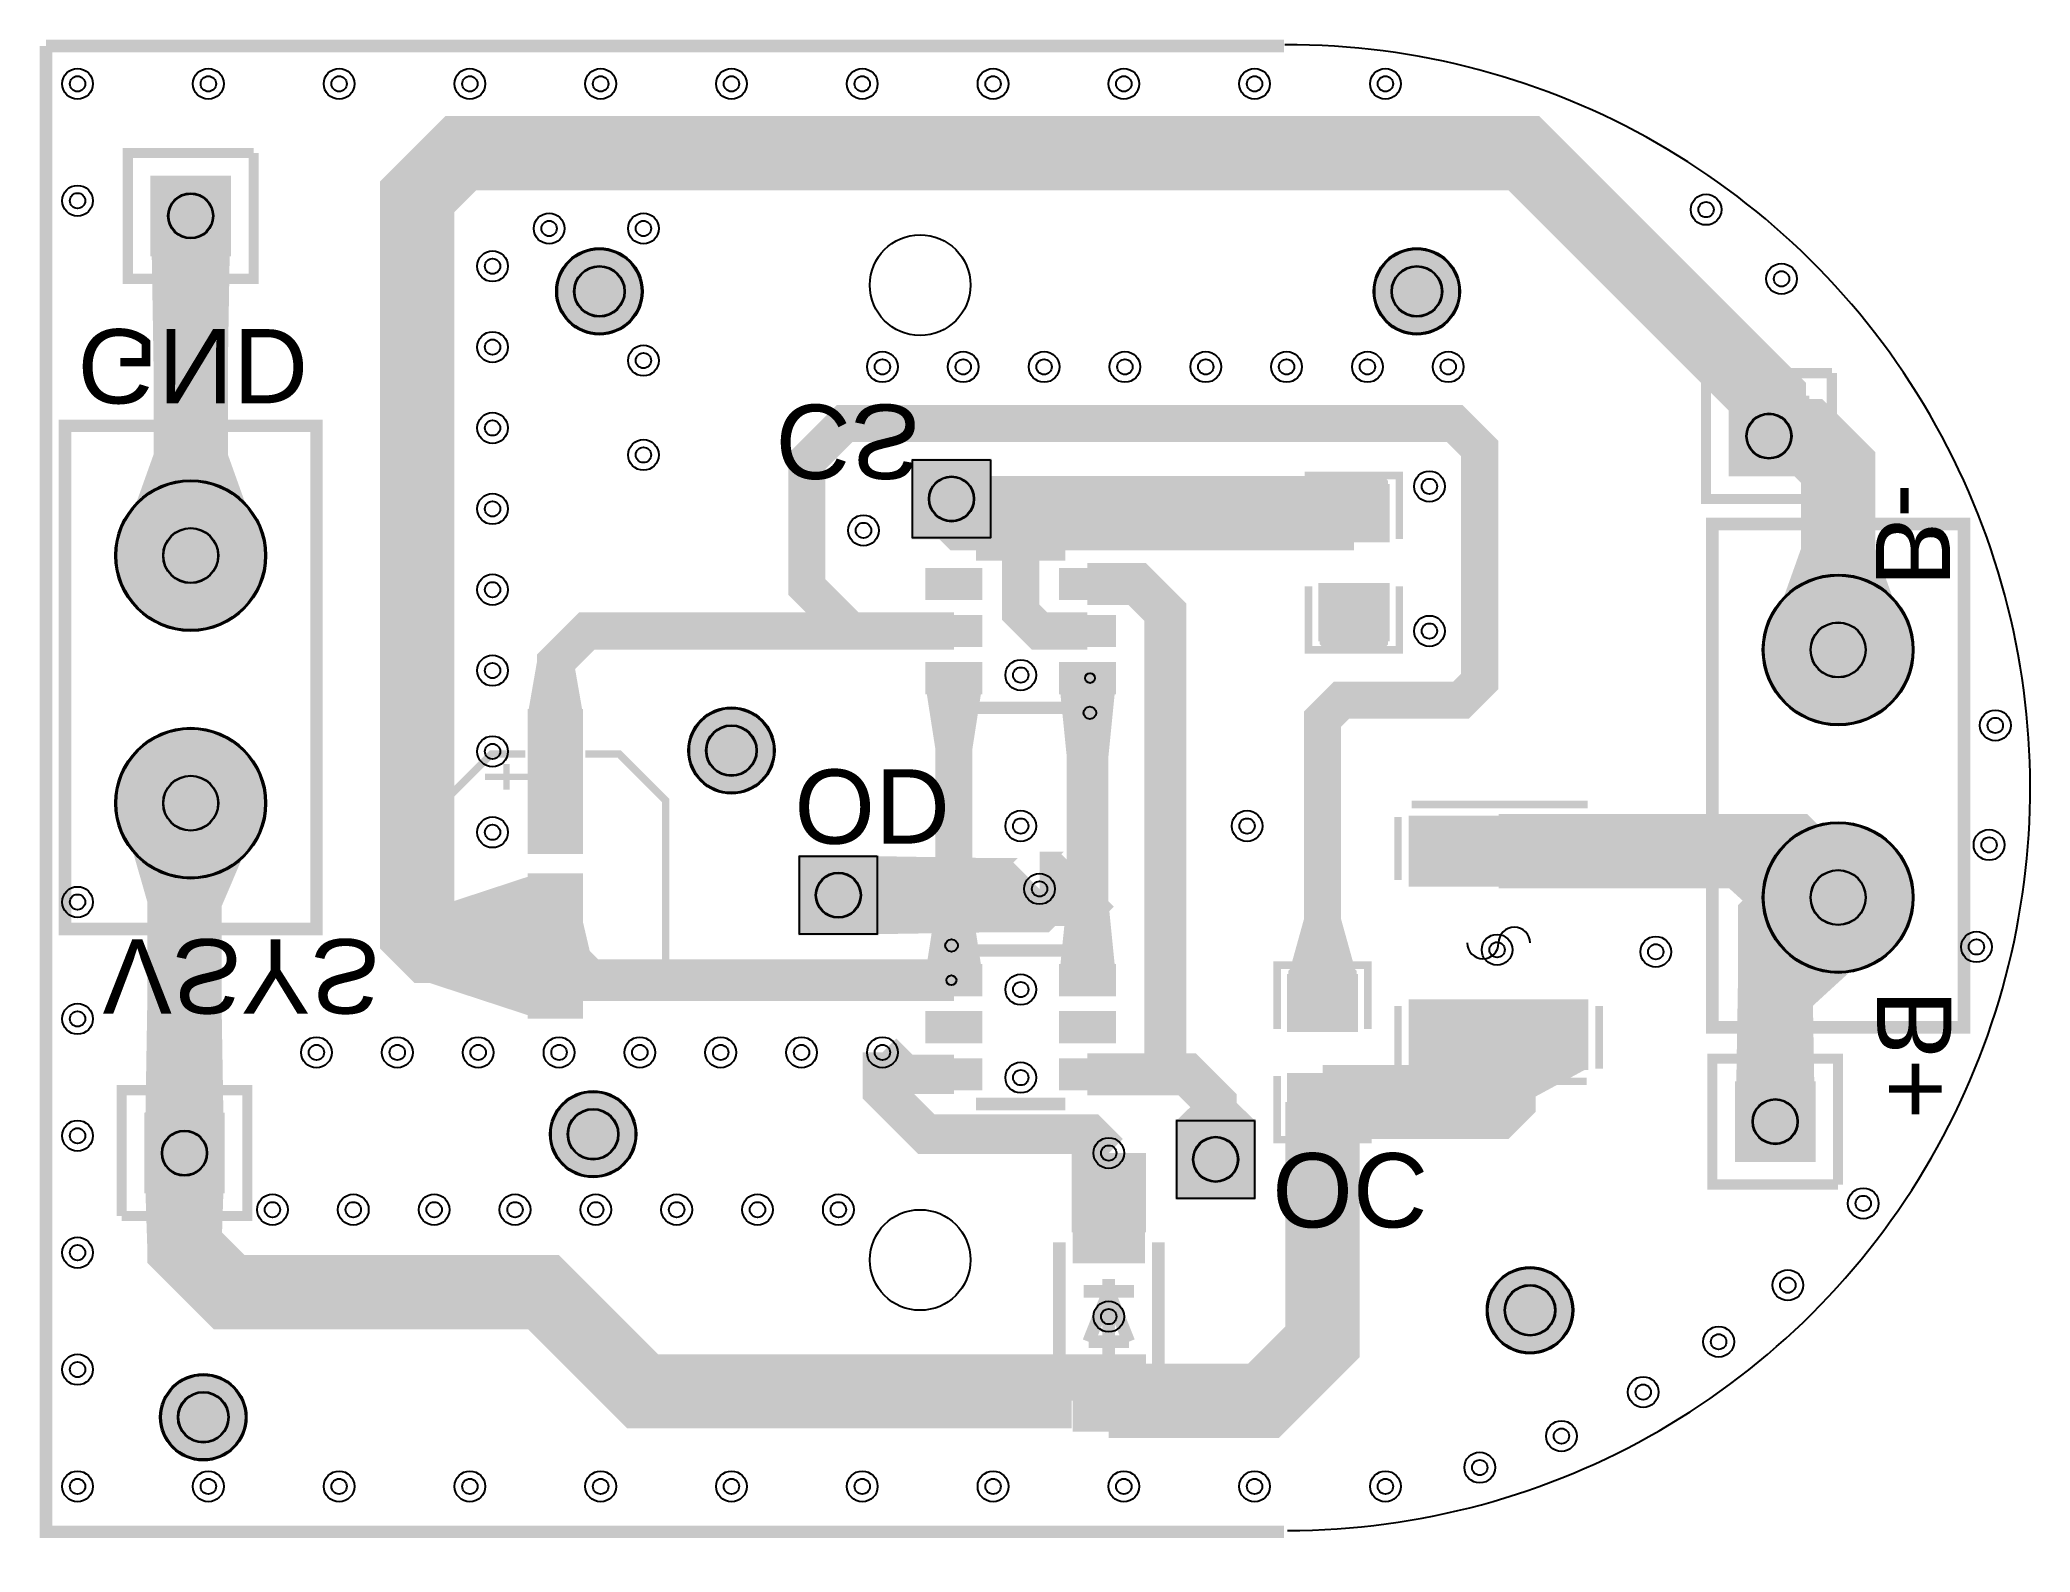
# Model space of a CAD drawing. Header units: millimetres. Extents: x 7.5 to 47.7, y 25.7 to 56.3.
import ezdxf

# ---------------------------------------------------------------- set-up
doc = ezdxf.new("R2010")
doc.units = ezdxf.units.MM
for name, color, linetype, true_color in [('BoardOutLine', 7, 'Continuous', 0xff00ff), ('BottomLayer', 7, 'Continuous', 0x0000ff), ('BottomSolderMaskLayer', 7, 'Continuous', 0xaa00ff), ('Document', 7, 'Continuous', 0xffffff), ('Hole', 7, 'Continuous', 0x222222), ('Multi-Layer', 7, 'Continuous', 0xc0c0c0), ('TopLayer', 7, 'Continuous', 0xff0000), ('TopPasteMaskLayer', 7, 'Continuous', 0x808080), ('TopSilkLayer', 7, 'Continuous', 0xffcc00), ('TopSolderMaskLayer', 7, 'Continuous', 0x800080)]:
    doc.layers.add(name, color=color, linetype=linetype, true_color=true_color)
doc.styles.get("Standard").update_dxf_attribs({"font": 'arial.ttf'})

msp = doc.modelspace()

# ---------------------------------------------------------------- texts
at = {"layer": 'BottomSilkLayer', "text_generation_flag": 2}
for s, rotation, p in [('GND', 180, (8.255, 50.419)), ('CS', 180, (22.352, 48.895)), ('B-', 270, (44.577, 45.212)), ('OD', 180, (22.733, 41.529)), ('VSYS', 180, (8.763, 38.1)), ('B+', 90, (46.101, 37.084)), ('OC', 180, (32.385, 33.782))]:
    msp.add_text(s, height=1.5, rotation=rotation, dxfattribs=at).set_placement(p)

# ---------------------------------------------------------------- hatches: boundary and pattern name
at = {"layer": 'BottomLayer'}
msp.add_hatch(color=256, dxfattribs=at).paths.add_polyline_path([(24.409, 39.777), (24.409, 38.202), (26.659, 38.239), (26.659, 39.739)])
at = {"layer": 'BottomSolderMaskLayer'}
for points in [[(9.728, 53.518), (11.354, 53.518), (11.354, 51.892), (9.728, 51.892)], [(17.921, 51.181, 1), (19.671, 51.181, 1)], [(34.431, 51.181, 1), (36.181, 51.181, 1)], [(41.605, 49.073), (43.231, 49.073), (43.231, 47.447), (41.605, 47.447)], [(26.721, 47.803), (26.721, 46.177), (25.095, 46.177), (25.095, 47.803)], [(9.016, 45.847, 1), (12.066, 45.847, 1)], [(42.29, 43.942, 1), (45.34, 43.942, 1)], [(20.588, 41.91, 1), (22.338, 41.91, 1)], [(9.016, 40.847, 1), (12.066, 40.847, 1)], [(42.29, 38.942, 1), (45.34, 38.942, 1)], [(24.435, 39.802), (24.435, 38.176), (22.809, 38.176), (22.809, 39.802)], [(17.794, 34.163, 1), (19.544, 34.163, 1)], [(43.358, 35.23), (43.358, 33.604), (41.732, 33.604), (41.732, 35.23)], [(11.227, 32.969), (9.601, 32.969), (9.601, 34.595), (11.227, 34.595)], [(32.055, 34.468), (32.055, 32.842), (30.429, 32.842), (30.429, 34.468)], [(36.717, 30.607, 1), (38.467, 30.607, 1)], [(9.92, 28.448, 1), (11.67, 28.448, 1)]]:
    msp.add_hatch(color=256, dxfattribs=at).paths.add_polyline_path(points)
at = {"layer": 'Document'}
for points in [[(18.337, 41.442), (17.477, 41.442), (17.477, 41.313), (18.337, 41.313)], [(17.972, 41.636), (17.843, 41.636), (17.843, 41.12), (17.972, 41.12)], [(17.972, 37.594), (17.843, 37.594), (17.843, 38.11), (17.972, 38.11)], [(29.224, 31.771), (29.224, 32.646), (29.055, 32.646), (29.055, 31.771), (29.064, 31.771)], [(29.296, 28.298), (29.296, 29.172), (29.126, 29.172), (29.126, 28.298), (29.136, 28.298)], [(28.705, 28.651), (29.58, 28.651), (29.58, 28.821), (28.705, 28.821), (28.705, 28.811)]]:
    msp.add_hatch(color=256, dxfattribs=at).paths.add_polyline_path(points)
at = {"layer": 'Multi-Layer'}
for points in [[(9.754, 53.493), (11.328, 53.493), (11.328, 51.918), (9.754, 51.918)], [(41.631, 49.047), (43.205, 49.047), (43.205, 47.473), (41.631, 47.473)], [(9.041, 45.847, 1), (12.041, 45.847, 1)], [(42.315, 43.942, 1), (45.315, 43.942, 1)], [(9.041, 40.847, 1), (12.041, 40.847, 1)], [(42.315, 38.942, 1), (45.315, 38.942, 1)], [(43.332, 35.204), (43.332, 33.63), (41.758, 33.63), (41.758, 35.204)], [(11.201, 32.995), (9.627, 32.995), (9.627, 34.569), (11.201, 34.569)]]:
    msp.add_hatch(color=256, dxfattribs=at).paths.add_polyline_path(points)
at = {"layer": 'TopLayer'}
for points in [[(11.328, 51.918), (9.754, 51.918), (9.791, 49.668), (11.291, 49.668)], [(11.666, 46.839), (9.416, 46.839), (9.791, 47.889), (11.291, 47.889)], [(33.348, 46.138), (33.348, 47.27), (32.214, 47.082), (32.214, 46.326)], [(34.725, 46.138), (33.348, 46.138), (33.348, 47.27), (34.725, 47.27)], [(44.94, 44.934), (42.69, 44.934), (43.065, 45.984), (44.565, 45.984)], [(25.405, 45.573), (26.505, 45.573), (26.505, 44.973), (25.405, 44.973)], [(28.105, 45.573), (29.205, 45.573), (29.205, 44.973), (28.105, 44.973)], [(34.725, 45.27), (33.348, 45.27), (33.348, 44.138), (34.725, 44.138)], [(25.405, 44.623), (26.505, 44.623), (26.505, 44.023), (25.405, 44.023)], [(28.105, 44.623), (29.205, 44.623), (29.205, 44.023), (28.105, 44.023)], [(17.357, 42.685), (18.457, 42.685), (18.282, 43.688), (17.532, 43.688)], [(25.405, 43.673), (26.505, 43.673), (26.505, 43.073), (25.405, 43.073)], [(28.105, 43.673), (29.205, 43.673), (29.205, 43.073), (28.105, 43.073)], [(26.505, 43.073), (25.405, 43.073), (25.58, 41.948), (26.33, 41.948)], [(29.205, 43.073), (28.105, 43.073), (28.233, 41.806), (29.078, 41.806)], [(18.457, 42.685), (18.457, 39.885), (17.357, 39.885), (17.357, 42.685)], [(43.449, 40.397), (42.418, 38.397), (41.613, 39.128), (42.387, 40.628)], [(35.207, 39.175), (38.707, 39.175), (38.707, 40.581), (35.207, 40.581)], [(11.602, 39.787), (9.356, 39.927), (9.664, 38.856), (11.164, 38.762)], [(17.357, 36.564), (17.357, 39.364), (15.377, 38.713), (15.377, 37.213)], [(18.457, 39.364), (18.457, 36.564), (17.357, 36.564), (17.357, 39.364)], [(25.405, 37.572), (26.505, 37.572), (26.33, 38.697), (25.58, 38.697)], [(28.105, 37.572), (29.205, 37.572), (29.078, 38.84), (28.233, 38.84)], [(44.079, 37.465), (42.317, 38.865), (41.795, 37.938), (43.295, 36.747)], [(18.458, 37.449), (18.458, 38.469), (18.599, 37.87), (18.458, 37.449)], [(32.713, 37.381), (34.089, 37.381), (33.776, 38.506), (33.026, 38.506)], [(18.458, 36.563), (18.3, 36.973), (18.458, 37.449), (18.458, 36.563)], [(26.505, 36.972), (25.405, 36.972), (25.405, 37.572), (26.505, 37.572)], [(29.205, 36.972), (28.105, 36.972), (28.105, 37.572), (29.205, 37.572)], [(41.758, 35.204), (43.333, 35.204), (43.295, 37.454), (41.795, 37.454)], [(34.09, 36.248), (32.713, 36.248), (32.713, 37.38), (34.09, 37.38)], [(9.627, 34.569), (11.201, 34.569), (11.164, 36.819), (9.664, 36.819)], [(26.505, 36.022), (25.405, 36.022), (25.405, 36.622), (26.505, 36.622)], [(29.205, 36.022), (28.105, 36.022), (28.105, 36.622), (29.205, 36.622)], [(35.207, 36.875), (38.707, 36.875), (38.707, 35.468), (35.207, 35.468)], [(26.505, 35.072), (25.405, 35.072), (25.405, 35.672), (26.505, 35.672)], [(29.205, 35.072), (28.105, 35.072), (28.105, 35.672), (29.205, 35.672)], [(34.09, 35.38), (32.713, 35.38), (32.713, 34.248), (34.09, 34.248)], [(38.707, 35.467), (35.207, 35.467), (36.207, 34.925), (37.707, 34.925)], [(30.455, 34.442), (32.029, 34.442), (31.665, 34.798), (30.82, 34.798)], [(11.201, 32.995), (9.627, 32.995), (9.664, 31.877), (11.164, 31.877)], [(29.783, 32.78), (29.783, 31.58), (28.383, 31.58), (28.383, 32.78)], [(29.783, 29.38), (29.783, 28.18), (28.383, 28.18), (28.383, 29.38)]]:
    msp.add_hatch(color=256, dxfattribs=at).paths.add_polyline_path(points)
at = {"layer": 'TopPasteMaskLayer'}
for points in [[(34.676, 46.154), (34.256, 46.154), (34.256, 46.599), (33.806, 46.599), (33.806, 46.159), (33.396, 46.154), (33.346, 46.204), (33.346, 47.354), (33.396, 47.404), (34.676, 47.404), (34.726, 47.354), (34.726, 46.204)], [(25.405, 45.573), (26.505, 45.573), (26.505, 44.973), (25.405, 44.973)], [(28.105, 45.573), (29.205, 45.573), (29.205, 44.973), (28.105, 44.973)], [(34.676, 44.004), (33.396, 44.004), (33.346, 44.054), (33.346, 45.204), (33.396, 45.254), (33.806, 45.259), (33.806, 44.809), (34.256, 44.809), (34.256, 45.249), (34.676, 45.254), (34.726, 45.204), (34.726, 44.054)], [(25.405, 44.623), (26.505, 44.623), (26.505, 44.023), (25.405, 44.023)], [(28.105, 44.623), (29.205, 44.623), (29.205, 44.023), (28.105, 44.023)], [(25.405, 43.673), (26.505, 43.673), (26.505, 43.073), (25.405, 43.073)], [(28.105, 43.673), (29.205, 43.673), (29.205, 43.073), (28.105, 43.073)], [(18.457, 42.685), (18.457, 39.885), (17.357, 39.885), (17.357, 42.685)], [(35.307, 39.175), (36.262, 39.175), (36.362, 39.275), (36.362, 39.553), (36.462, 39.653), (37.452, 39.653), (37.552, 39.553), (37.552, 39.275), (37.652, 39.175), (38.607, 39.175), (38.707, 39.275), (38.707, 40.481), (38.607, 40.581), (35.307, 40.581), (35.207, 40.481), (35.207, 39.275)], [(18.457, 39.364), (18.457, 36.564), (17.357, 36.564), (17.357, 39.364)], [(26.505, 36.972), (25.405, 36.972), (25.405, 37.572), (26.505, 37.572)], [(29.205, 36.972), (28.105, 36.972), (28.105, 37.572), (29.205, 37.572)], [(34.041, 36.264), (33.621, 36.264), (33.621, 36.709), (33.171, 36.709), (33.171, 36.269), (32.761, 36.264), (32.711, 36.314), (32.711, 37.464), (32.761, 37.514), (34.041, 37.514), (34.091, 37.464), (34.091, 36.314)], [(26.505, 36.022), (25.405, 36.022), (25.405, 36.622), (26.505, 36.622)], [(29.205, 36.022), (28.105, 36.022), (28.105, 36.622), (29.205, 36.622)], [(35.307, 36.875), (36.262, 36.875), (36.362, 36.775), (36.362, 36.496), (36.462, 36.396), (37.452, 36.396), (37.552, 36.496), (37.552, 36.775), (37.652, 36.875), (38.607, 36.875), (38.707, 36.775), (38.707, 35.568), (38.607, 35.468), (35.307, 35.468), (35.207, 35.568), (35.207, 36.775)], [(26.505, 35.072), (25.405, 35.072), (25.405, 35.672), (26.505, 35.672)], [(29.205, 35.072), (28.105, 35.072), (28.105, 35.672), (29.205, 35.672)], [(34.041, 34.114), (32.761, 34.114), (32.711, 34.164), (32.711, 35.314), (32.761, 35.364), (33.171, 35.369), (33.171, 34.919), (33.621, 34.919), (33.621, 35.359), (34.041, 35.364), (34.091, 35.314), (34.091, 34.164)], [(29.783, 32.78), (29.783, 31.58), (28.383, 31.58), (28.383, 32.78)], [(29.783, 29.38), (29.783, 28.18), (28.383, 28.18), (28.383, 29.38)]]:
    msp.add_hatch(color=256, dxfattribs=at).paths.add_polyline_path(points)
at = {"layer": 'TopSilkLayer'}
for points in [[(17.348, 41.442), (16.488, 41.442), (16.488, 41.313), (17.348, 41.313)], [(16.982, 41.636), (16.854, 41.636), (16.854, 41.12), (16.982, 41.12)], [(16.982, 37.594), (16.854, 37.594), (16.854, 38.11), (16.982, 38.11)]]:
    msp.add_hatch(color=256, dxfattribs=at).paths.add_polyline_path(points)
at = {"layer": 'TopSolderMaskLayer'}
for points in [[(9.728, 53.518), (11.354, 53.518), (11.354, 51.892), (9.728, 51.892)], [(17.921, 51.181, 1), (19.671, 51.181, 1)], [(34.431, 51.181, 1), (36.181, 51.181, 1)], [(41.605, 49.073), (43.231, 49.073), (43.231, 47.447), (41.605, 47.447)], [(26.721, 47.803), (26.721, 46.177), (25.095, 46.177), (25.095, 47.803)], [(9.016, 45.847, 1), (12.066, 45.847, 1)], [(34.755, 46.117), (33.317, 46.117), (33.317, 47.291), (34.755, 47.291)], [(25.38, 45.599), (26.531, 45.599), (26.531, 44.948), (25.38, 44.948)], [(28.08, 45.599), (29.231, 45.599), (29.231, 44.948), (28.08, 44.948)], [(42.29, 43.942, 1), (45.34, 43.942, 1)], [(34.755, 45.291), (33.317, 45.291), (33.317, 44.117), (34.755, 44.117)], [(25.38, 44.649), (26.531, 44.649), (26.531, 43.998), (25.38, 43.998)], [(28.08, 44.649), (29.231, 44.649), (29.231, 43.998), (28.08, 43.998)], [(25.38, 43.699), (26.531, 43.699), (26.531, 43.048), (25.38, 43.048)], [(28.08, 43.699), (29.231, 43.699), (29.231, 43.048), (28.08, 43.048)], [(18.467, 42.749), (18.467, 39.82), (17.347, 39.82), (17.347, 42.749)], [(20.588, 41.91, 1), (22.338, 41.91, 1)], [(9.016, 40.847, 1), (12.066, 40.847, 1)], [(35.144, 39.164), (38.77, 39.164), (38.77, 40.592), (35.144, 40.592)], [(42.29, 38.942, 1), (45.34, 38.942, 1)], [(24.435, 39.802), (24.435, 38.176), (22.809, 38.176), (22.809, 39.802)], [(18.467, 39.428), (18.467, 36.499), (17.347, 36.499), (17.347, 39.428)], [(26.53, 36.947), (25.379, 36.947), (25.379, 37.598), (26.53, 37.598)], [(29.231, 36.947), (28.08, 36.947), (28.08, 37.598), (29.231, 37.598)], [(34.12, 36.227), (32.682, 36.227), (32.682, 37.401), (34.12, 37.401)], [(26.53, 35.997), (25.379, 35.997), (25.379, 36.648), (26.53, 36.648)], [(29.231, 35.997), (28.08, 35.997), (28.08, 36.648), (29.231, 36.648)], [(35.144, 36.885), (38.77, 36.885), (38.77, 35.458), (35.144, 35.458)], [(26.53, 35.047), (25.379, 35.047), (25.379, 35.698), (26.53, 35.698)], [(29.231, 35.047), (28.08, 35.047), (28.08, 35.698), (29.231, 35.698)], [(34.12, 35.401), (32.682, 35.401), (32.682, 34.227), (34.12, 34.227)], [(17.794, 34.163, 1), (19.544, 34.163, 1)], [(43.358, 35.23), (43.358, 33.604), (41.732, 33.604), (41.732, 35.23)], [(11.227, 32.969), (9.601, 32.969), (9.601, 34.595), (11.227, 34.595)], [(32.055, 34.468), (32.055, 32.842), (30.429, 32.842), (30.429, 34.468)], [(29.813, 32.802), (29.813, 31.558), (28.353, 31.558), (28.353, 32.802)], [(36.717, 30.607, 1), (38.467, 30.607, 1)], [(29.813, 29.402), (29.813, 28.158), (28.353, 28.158), (28.353, 29.402)], [(9.92, 28.448, 1), (11.67, 28.448, 1)]]:
    msp.add_hatch(color=256, dxfattribs=at).paths.add_polyline_path(points)

# ---------------------------------------------------------------- linework, layer by layer
at = {"layer": 'BoardOutLine', "const_width": 0.254}
for points in [[(32.62, 26.134), (7.62, 26.134), (7.62, 56.134)], [(7.62, 56.134), (32.62, 56.134)]]:
    msp.add_lwpolyline(points, dxfattribs=at)
at = {"layer": 'BoardOutLine'}
msp.add_arc((32.694, 41.162), 15, 270, 90.2109, dxfattribs=at)
at = {"layer": 'BottomLayer', "const_width": 1.5}
msp.add_lwpolyline([(27.686, 39.116), (27.559, 38.989), (23.622, 38.989)], dxfattribs=at)
at = {"layer": 'BottomSolderMaskLayer'}
for centre, radius in [((10.541, 52.705), 0.459), ((18.796, 51.181), 0.875), ((35.306, 51.181), 0.875), ((18.796, 51.181), 0.515), ((35.306, 51.181), 0.515), ((42.418, 48.26), 0.459), ((25.908, 46.99), 0.459), ((10.541, 45.847), 1.525), ((10.541, 45.847), 0.559), ((43.815, 43.942), 1.525), ((43.815, 43.942), 0.559), ((21.463, 41.91), 0.875), ((10.541, 40.847), 1.525), ((21.463, 41.91), 0.515), ((10.541, 40.847), 0.559), ((43.815, 38.942), 1.525), ((23.622, 38.989), 0.459), ((43.815, 38.942), 0.559), ((18.669, 34.163), 0.875), ((18.669, 34.163), 0.515), ((42.545, 34.417), 0.459), ((10.414, 33.782), 0.459), ((31.242, 33.655), 0.459), ((37.592, 30.607), 0.875), ((37.592, 30.607), 0.515), ((10.795, 28.448), 0.875), ((10.795, 28.448), 0.515)]:
    msp.add_circle(centre, radius, dxfattribs=at)
at = {"layer": 'Document'}
for centre in [(28.705, 43.373), (25.905, 37.272)]:
    msp.add_circle(centre, 0.1, dxfattribs=at)
at = {"layer": 'Hole'}
for centre in [(8.255, 55.372), (10.897, 55.372), (13.538, 55.372), (16.18, 55.372), (18.821, 55.372), (21.463, 55.372), (24.105, 55.372), (26.746, 55.372), (29.388, 55.372), (32.029, 55.372), (34.671, 55.372), (8.255, 53.012), (41.148, 52.832), (17.78, 52.451), (19.685, 52.451), (16.637, 51.689), (42.672, 51.435), (16.637, 50.056), (19.685, 49.784), (24.511, 49.657), (26.144, 49.657), (27.777, 49.657), (29.41, 49.657), (31.042, 49.657), (32.675, 49.657), (34.308, 49.657), (35.941, 49.657), (16.637, 48.423), (19.685, 47.879), (35.56, 47.244), (16.637, 46.79), (24.13, 46.355), (16.637, 45.158), (35.56, 44.323), (16.637, 43.525), (27.305, 43.434), (46.99, 42.418), (16.637, 41.892), (16.637, 40.259), (27.305, 40.386), (31.877, 40.386), (46.863, 40.005), (8.255, 38.851), (27.686, 39.116), (36.926, 37.887), (40.132, 37.846), (46.609, 37.944), (27.305, 37.084), (8.255, 36.491), (13.081, 35.814), (14.714, 35.814), (16.347, 35.814), (17.98, 35.814), (19.612, 35.814), (21.245, 35.814), (22.878, 35.814), (24.511, 35.814), (27.305, 35.306), (8.255, 34.131), (29.083, 33.782), (12.192, 32.639), (13.825, 32.639), (15.458, 32.639), (17.091, 32.639), (18.723, 32.639), (20.356, 32.639), (21.989, 32.639), (23.622, 32.639), (44.323, 32.766), (8.255, 31.771), (42.799, 31.115), (29.083, 30.48), (41.402, 29.972), (8.255, 29.411), (39.878, 28.956), (38.227, 28.067), (36.576, 27.432), (8.255, 27.051), (10.897, 27.051), (13.538, 27.051), (16.18, 27.051), (18.821, 27.051), (21.463, 27.051), (24.105, 27.051), (26.746, 27.051), (29.388, 27.051), (32.029, 27.051), (34.671, 27.051)]:
    msp.add_circle(centre, 0.155, dxfattribs=at)
at = {"layer": 'Multi-Layer'}
for points in [[(26.695, 47.777), (26.695, 46.203), (25.121, 46.203), (25.121, 47.777)], [(24.409, 39.776), (24.409, 38.202), (22.835, 38.202), (22.835, 39.776)], [(32.029, 34.442), (32.029, 32.868), (30.455, 32.868), (30.455, 34.442)]]:
    msp.add_lwpolyline(points, close=True, dxfattribs=at)
for centre, radius in [((8.255, 55.372), 0.31), ((10.897, 55.372), 0.31), ((13.538, 55.372), 0.31), ((16.18, 55.372), 0.31), ((18.821, 55.372), 0.31), ((21.463, 55.372), 0.31), ((24.105, 55.372), 0.31), ((26.746, 55.372), 0.31), ((29.388, 55.372), 0.31), ((32.029, 55.372), 0.31), ((34.671, 55.372), 0.31), ((8.255, 53.012), 0.31), ((10.541, 52.705), 0.445), ((41.148, 52.832), 0.31), ((17.78, 52.451), 0.31), ((19.685, 52.451), 0.31), ((25.273, 51.308), 1.016), ((16.637, 51.689), 0.31), ((18.796, 51.181), 0.85), ((35.306, 51.181), 0.85), ((18.796, 51.181), 0.5), ((35.306, 51.181), 0.5), ((42.672, 51.435), 0.31), ((16.637, 50.056), 0.31), ((19.685, 49.784), 0.31), ((24.511, 49.657), 0.31), ((26.144, 49.657), 0.31), ((27.777, 49.657), 0.31), ((29.41, 49.657), 0.31), ((31.042, 49.657), 0.31), ((32.675, 49.657), 0.31), ((34.308, 49.657), 0.31), ((35.941, 49.657), 0.31), ((16.637, 48.423), 0.31), ((42.418, 48.26), 0.445), ((19.685, 47.879), 0.31), ((35.56, 47.244), 0.31), ((10.541, 45.847), 1.5), ((16.637, 46.79), 0.31), ((25.908, 46.99), 0.445), ((24.13, 46.355), 0.31), ((10.541, 45.847), 0.55), ((16.637, 45.158), 0.31), ((43.815, 43.942), 1.5), ((35.56, 44.323), 0.31), ((43.815, 43.942), 0.55), ((16.637, 43.525), 0.31), ((27.305, 43.434), 0.31), ((21.463, 41.91), 0.85), ((46.99, 42.418), 0.31), ((10.541, 40.847), 1.5), ((21.463, 41.91), 0.5), ((16.637, 41.892), 0.31), ((10.541, 40.847), 0.55), ((27.305, 40.386), 0.31), ((31.877, 40.386), 0.31), ((16.637, 40.259), 0.31), ((43.815, 38.942), 1.5), ((46.863, 40.005), 0.31), ((23.622, 38.989), 0.445), ((27.686, 39.116), 0.31), ((43.815, 38.942), 0.55), ((8.255, 38.851), 0.31), ((36.926, 37.887), 0.31), ((46.609, 37.944), 0.31), ((40.132, 37.846), 0.31), ((27.305, 37.084), 0.31), ((8.255, 36.491), 0.31), ((13.081, 35.814), 0.31), ((14.714, 35.814), 0.31), ((16.347, 35.814), 0.31), ((17.98, 35.814), 0.31), ((19.612, 35.814), 0.31), ((21.245, 35.814), 0.31), ((22.878, 35.814), 0.31), ((24.511, 35.814), 0.31), ((27.305, 35.306), 0.31), ((18.669, 34.163), 0.85), ((18.669, 34.163), 0.5), ((42.545, 34.417), 0.445), ((8.255, 34.131), 0.31), ((10.414, 33.782), 0.445), ((29.083, 33.782), 0.31), ((31.242, 33.655), 0.445), ((44.323, 32.766), 0.31), ((12.192, 32.639), 0.31), ((13.825, 32.639), 0.31), ((15.458, 32.639), 0.31), ((17.091, 32.639), 0.31), ((18.723, 32.639), 0.31), ((20.356, 32.639), 0.31), ((21.989, 32.639), 0.31), ((23.622, 32.639), 0.31), ((25.273, 31.623), 1.016), ((8.255, 31.771), 0.31), ((37.592, 30.607), 0.85), ((42.799, 31.115), 0.31), ((37.592, 30.607), 0.5), ((29.083, 30.48), 0.31), ((41.402, 29.972), 0.31), ((8.255, 29.411), 0.31), ((10.795, 28.448), 0.85), ((10.795, 28.448), 0.5), ((39.878, 28.956), 0.31), ((38.227, 28.067), 0.31), ((36.576, 27.432), 0.31), ((8.255, 27.051), 0.31), ((10.897, 27.051), 0.31), ((13.538, 27.051), 0.31), ((16.18, 27.051), 0.31), ((18.821, 27.051), 0.31), ((21.463, 27.051), 0.31), ((24.105, 27.051), 0.31), ((26.746, 27.051), 0.31), ((29.388, 27.051), 0.31), ((32.029, 27.051), 0.31), ((34.671, 27.051), 0.31)]:
    msp.add_circle(centre, radius, dxfattribs=at)
at = {"layer": 'TopLayer'}
for points, const_width in [([(17.907, 37.963), (15.377, 37.963), (15.113, 38.227), (15.113, 53.086), (16.002, 53.975), (37.465, 53.975), (42.418, 49.022), (42.418, 48.26)], 1.5), ([(10.541, 52.705), (10.541, 45.847)], 1.5), ([(33.401, 36.815), (33.401, 42.545), (33.782, 42.926), (36.195, 42.926), (36.576, 43.307), (36.576, 48.006), (36.068, 48.514), (23.749, 48.514), (22.987, 47.752), (22.987, 45.212), (23.876, 44.323), (25.956, 44.323)], 0.75), ([(42.418, 48.26), (43.18, 48.26), (43.815, 47.625), (43.815, 43.942)], 1.5), ([(25.908, 46.99), (26.195, 46.703), (34.036, 46.703)], 1.5), ([(34.036, 46.703), (28.034, 46.703), (27.305, 45.974), (27.305, 44.704), (27.686, 44.323), (28.654, 44.323)], 0.751), ([(28.654, 45.273), (29.657, 45.273), (30.226, 44.704), (30.226, 35.56), (30.038, 35.372), (28.654, 35.372)], 0.845), ([(17.907, 41.285), (17.907, 43.688), (18.542, 44.323), (25.956, 44.323)], 0.75), ([(25.956, 37.272), (25.956, 43.373)], 0.75), ([(28.654, 43.373), (28.654, 37.272)], 0.845), ([(10.541, 40.846), (10.414, 40.719), (10.414, 33.782)], 1.5), ([(36.957, 39.878), (42.878, 39.878), (43.815, 38.941)], 1.5), ([(27.686, 39.116), (28.482, 39.116), (28.654, 39.288)], 1.5), ([(43.815, 38.941), (43.005, 38.941), (42.545, 38.481), (42.545, 34.417)], 1.5), ([(17.907, 37.963), (18.598, 37.272), (25.956, 37.272)], 0.845), ([(33.401, 34.813), (36.845, 34.813), (36.957, 34.925), (36.957, 36.172)], 1.5), ([(24.511, 35.814), (24.953, 35.372), (25.956, 35.372)], 0.8), ([(29.083, 33.782), (28.702, 34.163), (25.4, 34.163), (24.511, 35.052), (24.511, 35.814)], 0.8), ([(30.038, 35.372), (30.668, 35.372), (31.242, 34.798), (31.242, 33.655)], 0.845), ([(33.401, 34.813), (33.401, 29.972), (32.21, 28.781), (29.083, 28.781)], 1.5), ([(29.083, 28.781), (29.083, 28.971), (19.67, 28.971), (17.668, 30.973), (11.318, 30.973), (10.414, 31.877), (10.414, 33.782)], 1.5), ([(29.083, 32.179), (29.083, 33.782)], 1.5)]:
    msp.add_lwpolyline(points, dxfattribs=dict(at, const_width=const_width))
at = {"layer": 'TopSilkLayer'}
for points, const_width in [([(11.811, 53.975), (11.811, 51.435), (9.271, 51.435), (9.271, 53.975), (11.176, 53.975)], 0.203), ([(11.811, 53.975), (11.176, 53.975)], 0.203), ([(43.688, 49.53), (43.688, 46.99), (41.148, 46.99), (41.148, 49.53), (43.053, 49.53)], 0.203), ([(43.688, 49.53), (43.053, 49.53)], 0.203), ([(34.953, 46.18), (34.953, 47.465), (33.119, 47.465), (33.119, 46.18)], 0.152), ([(26.405, 45.873), (28.205, 45.873)], 0.254), ([(34.953, 45.228), (34.953, 43.943), (33.119, 43.943), (33.119, 45.228)], 0.152), ([(26.405, 42.773), (28.205, 42.773)], 0.254), ([(17.3, 37.388), (15.681, 37.388), (15.681, 40.905), (16.617, 41.841), (17.3, 41.841)], 0.152), ([(18.514, 37.388), (20.133, 37.388), (20.133, 40.905), (19.197, 41.841), (18.514, 41.841)], 0.152), ([(34.925, 39.295), (34.925, 40.565)], 0.152), ([(38.755, 40.819), (35.199, 40.819)], 0.152), ([(38.989, 40.565), (38.989, 39.26)], 0.152), ([(28.205, 37.872), (26.405, 37.872)], 0.254), ([(34.318, 36.29), (34.318, 37.575), (32.484, 37.575), (32.484, 36.29)], 0.152), ([(34.925, 36.755), (34.925, 35.485)], 0.152), ([(38.989, 35.485), (38.989, 36.755)], 0.152), ([(43.815, 33.147), (41.275, 33.147), (41.275, 35.687), (43.815, 35.687), (43.815, 33.782)], 0.203), ([(34.318, 35.338), (34.318, 34.053), (32.484, 34.053), (32.484, 35.338)], 0.152), ([(9.144, 32.512), (9.144, 35.052), (11.684, 35.052), (11.684, 32.512), (9.779, 32.512)], 0.203), ([(38.735, 35.231), (35.179, 35.231)], 0.152), ([(28.205, 34.772), (26.405, 34.772)], 0.254), ([(43.815, 33.147), (43.815, 33.782)], 0.203), ([(9.144, 32.512), (9.779, 32.512)], 0.203), ([(28.083, 31.98), (28.083, 28.98)], 0.254), ([(30.083, 31.98), (30.083, 28.98)], 0.254), ([(29.083, 31.242), (29.083, 29.718)], 0.254), ([(28.575, 30.988), (29.591, 30.988)], 0.254), ([(29.083, 30.988), (28.677, 29.972)], 0.254), ([(29.489, 29.972), (29.083, 30.988)], 0.254), ([(28.677, 29.972), (29.489, 29.972)], 0.254)]:
    msp.add_lwpolyline(points, dxfattribs=dict(at, const_width=const_width))
at = {"layer": 'TopSilkLayer', "const_width": 0.254}
for points in [[(8.001, 38.307), (8.001, 48.467), (13.081, 48.467), (13.081, 38.307), (8.001, 38.307)], [(46.355, 46.482), (46.355, 36.322), (41.275, 36.322), (41.275, 46.482), (46.355, 46.482)]]:
    msp.add_lwpolyline(points, close=True, dxfattribs=at)
at = {"layer": 'TopSilkLayer'}
for centre in [(28.702, 42.672), (25.908, 37.973)]:
    msp.add_circle(centre, 0.127, dxfattribs=at)
for centre, start, end in [((37.275, 38.025), 0, 180), ((36.64, 38.025), 180, 0)]:
    msp.add_arc(centre, 0.318, start, end, dxfattribs=at)
at = {"layer": 'TopSolderMaskLayer'}
for centre, radius in [((10.541, 52.705), 0.459), ((18.796, 51.181), 0.875), ((35.306, 51.181), 0.875), ((18.796, 51.181), 0.515), ((35.306, 51.181), 0.515), ((42.418, 48.26), 0.459), ((25.908, 46.99), 0.459), ((10.541, 45.847), 1.525), ((10.541, 45.847), 0.559), ((43.815, 43.942), 1.525), ((43.815, 43.942), 0.559), ((21.463, 41.91), 0.875), ((10.541, 40.847), 1.525), ((21.463, 41.91), 0.515), ((10.541, 40.847), 0.559), ((43.815, 38.942), 1.525), ((23.622, 38.989), 0.459), ((43.815, 38.942), 0.559), ((18.669, 34.163), 0.875), ((18.669, 34.163), 0.515), ((42.545, 34.417), 0.459), ((10.414, 33.782), 0.459), ((31.242, 33.655), 0.459), ((37.592, 30.607), 0.875), ((37.592, 30.607), 0.515), ((10.795, 28.448), 0.875), ((10.795, 28.448), 0.515)]:
    msp.add_circle(centre, radius, dxfattribs=at)

msp.set_redraw_order([(e.dxf.handle, doc.entitydb.next_handle()) for e in msp.query("TEXT MTEXT ATTDEF DIMENSION ARC_DIMENSION")])  # texts and dimensions are drawn at this point

doc.saveas('drawing.dxf')
